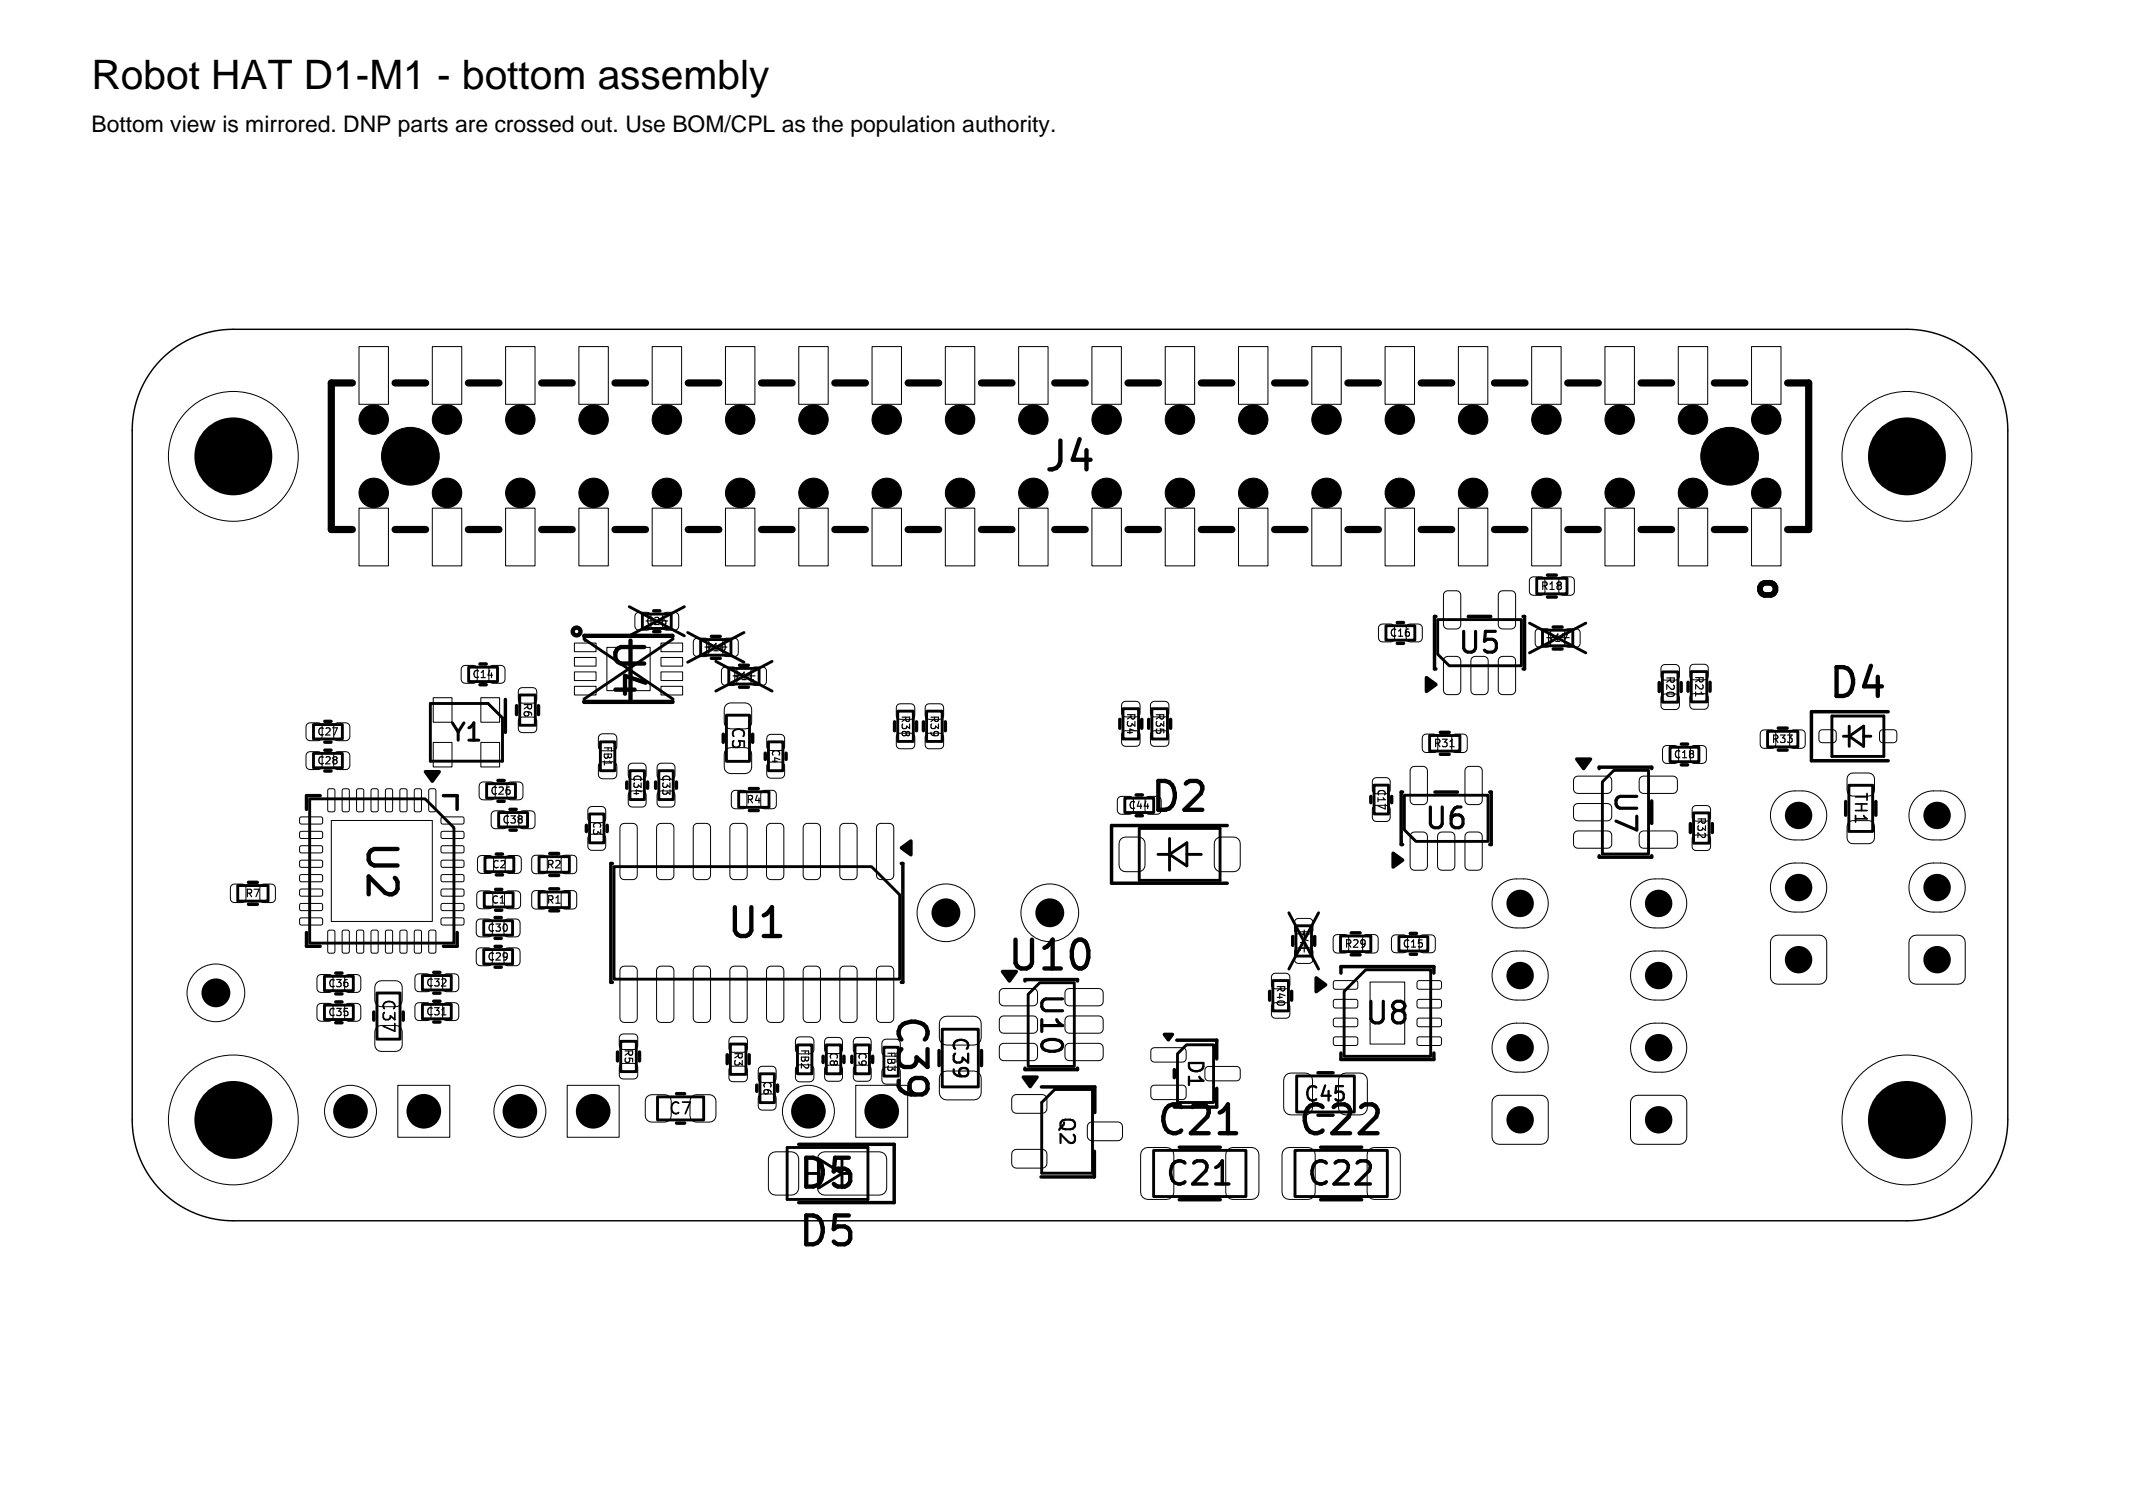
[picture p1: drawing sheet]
<svg xmlns="http://www.w3.org/2000/svg" width="297mm" height="210mm" viewBox="0 0 297 210" stroke-linecap="round" stroke-linejoin="round" font-family="sans-serif">
<defs><g id="words">
<text font-size="5.6" x="12.7" y="12.3">Robot HAT D1-M1 - bottom assembly</text>
<g font-size="5.3">
<text x="146.1" y="65.3">J4</text>
<text x="85.2" y="89.6" transform="rotate(90 85.2 89.6)">U4</text>
<text x="254.6" y="96.8">D4</text>
<text x="160.5" y="112.6">D2</text>
<text x="51" y="117.6" transform="rotate(90 51 117.6)">U2</text>
<text x="101.8" y="130.1">U1</text>
<text x="141.3" y="134.6">U10</text>
<text x="124.6" y="142.4" transform="rotate(90 124.6 142.4)">C39</text>
<text x="162.1" y="157.5">C21</text>
<text x="181.7" y="157.5">C22</text>
<text x="111.6" y="164.9">D5</text>
<text x="111.6" y="172.9">D5</text>
</g>
<g font-size="4.3">
<text x="243.9" y="79.8" transform="rotate(90 243.9 79.8)">o</text>
<text x="163" y="164.5">C21</text>
<text x="182.6" y="164.5">C22</text>
</g>
<text font-size="4" x="190.1" y="142.1">U8</text>
<g font-size="3.8">
<text x="203" y="90.7">U5</text>
<text x="224.2" y="110.4" transform="rotate(90 224.2 110.4)">U7</text>
<text x="198.4" y="115">U6</text>
<text x="144.5" y="138.9" transform="rotate(90 144.5 138.9)">U10</text>
</g>
<g font-size="3.2">
<text x="12.7" y="18.3">Bottom view is mirrored. DNP parts are crossed out. Use BOM/CPL as the population authority.</text>
<text x="62.8" y="102.9">Y1</text>
</g>
<g font-size="2.7">
<text x="132.3" y="144.7" transform="rotate(90 132.3 144.7)">C39</text>
<text x="164.9" y="147.4" transform="rotate(90 164.9 147.4)">D1</text>
<text x="147.1" y="155.4" transform="rotate(90 147.1 155.4)">Q2</text>
<text x="181.8" y="152.9">C45</text>
</g>
<g font-size="2.1">
<text x="101.6" y="101.2" transform="rotate(90 101.6 101.2)">C5</text>
<text x="257.5" y="110.3" transform="rotate(90 257.5 110.3)">TH1</text>
<text x="53.1" y="139.3" transform="rotate(90 53.1 139.3)">C37</text>
<text x="93.2" y="154.7">C7</text>
</g>
<g font-size="1.4">
<text x="214.2" y="81.9">R18</text>
<text x="215" y="89.1">R17</text>
<text x="98.2" y="90.4">R10</text>
<text x="102.1" y="94.4">R11</text>
<text x="231.3" y="94.2" transform="rotate(90 231.3 94.2)">R20</text>
<text x="235.3" y="94.2" transform="rotate(90 235.3 94.2)">R21</text>
<text x="72.7" y="97.8" transform="rotate(90 72.7 97.8)">R6</text>
<text x="125.2" y="99.7" transform="rotate(90 125.2 99.7)">R38</text>
<text x="129.2" y="99.7" transform="rotate(90 129.2 99.7)">R39</text>
<text x="156.4" y="99.3" transform="rotate(90 156.4 99.3)">R34</text>
<text x="160.4" y="99.3" transform="rotate(90 160.4 99.3)">R35</text>
<text x="199.4" y="103.7">R31</text>
<text x="246.3" y="103.1">R33</text>
<text x="103.8" y="111.5">R4</text>
<text x="235.6" y="113.8" transform="rotate(90 235.6 113.8)">R32</text>
<text x="34.3" y="124.5">R7</text>
<text x="76.1" y="120.5">R2</text>
<text x="76.1" y="125.4">R1</text>
<text x="180.4" y="129.5" transform="rotate(90 180.4 129.5)">R41</text>
<text x="187" y="131.5">R29</text>
<text x="177.2" y="137.1" transform="rotate(90 177.2 137.1)">R40</text>
<text x="86.7" y="145.9" transform="rotate(90 86.7 145.9)">R5</text>
<text x="101.9" y="146.2" transform="rotate(90 101.9 146.2)">R3</text>
</g>
<g font-size="1.3">
<text x="90.1" y="86.7">C25</text>
<text x="193.3" y="88.4">C16</text>
<text x="65.9" y="94.1">C14</text>
<text x="44.4" y="102.1">C27</text>
<text x="44.4" y="106.1">C28</text>
<text x="83.8" y="103.8" transform="rotate(90 83.8 103.8)">FB1</text>
<text x="87.9" y="107.9" transform="rotate(90 87.9 107.9)">C34</text>
<text x="91.9" y="107.9" transform="rotate(90 91.9 107.9)">C33</text>
<text x="107.2" y="104.2" transform="rotate(90 107.2 104.2)">C4</text>
<text x="232.7" y="105.2">C18</text>
<text x="68.4" y="110.3">C26</text>
<text x="157" y="112.3">C44</text>
<text x="191.2" y="109.9" transform="rotate(90 191.2 109.9)">C17</text>
<text x="70.1" y="114.3">C38</text>
<text x="82.3" y="114.2" transform="rotate(90 82.3 114.2)">C3</text>
<text x="68.4" y="125.4">C1</text>
<text x="68.5" y="120.5">C2</text>
<text x="68" y="129.3">C30</text>
<text x="195.1" y="131.5">C15</text>
<text x="45.9" y="137">C36</text>
<text x="59.5" y="136.9">C32</text>
<text x="68" y="133.3">C29</text>
<text x="45.9" y="141">C35</text>
<text x="59.5" y="140.9">C31</text>
<text x="111.2" y="145.9" transform="rotate(90 111.2 145.9)">FB2</text>
<text x="115.2" y="146.3" transform="rotate(90 115.2 146.3)">C8</text>
<text x="119.2" y="146.3" transform="rotate(90 119.2 146.3)">C9</text>
<text x="123.2" y="146.2" transform="rotate(90 123.2 146.2)">FB3</text>
<text x="106" y="150.3" transform="rotate(90 106 150.3)">C6</text>
</g>
</g></defs>
<path d="M89.7 86.2h3M97.9 89.8h3M101.8 93.8h3M214.7 88.5h3.1M181 129.1v3.1" fill="none" stroke="#000" stroke-width=".16"/>
<g fill="none" stroke="#000" stroke-width=".4">
<path d="M59.7 97.7h8l2 2v6h-10zM65.1 92.6h4v2h-4zM72.1 96.5h2.2v4.2h-2.2zM81.1 88.7l12.3 8.4M87.3 84.2l7.7 4.1M89.2 85.2h4v2h-4zM93.4 88.7l-12.3 8.4M95 84.2l-7.7 4.1M95.5 87.8l7.8 4.1M97.3 88.8h4.2v2.2h-4.2zM99.4 91.8l7.8 4.1M100.8 99.3h3.2v6.4h-3.2z"/>
<path d="M101.2 92.8h4.2v2.2h-4.2zM103.3 87.8l-7.8 4.1M107.2 91.8l-7.8 4.1M124.6 98.7h2.2v4.2h-2.2zM128.6 98.7h2.2v4.2h-2.2zM155.9 98.4h2.1v4.2h-2.1zM159.9 98.4h2.1v4.2h-2.1zM192.4 86.9h4v2h-4zM199.6 86h11.6v6.4h-10l-1.6-1.6zM212.3 86.5l7.8 4.1M213.3 80.3h4.2v2.1h-4.2zM214.1 87.5h4.2v2.2h-4.2z"/>
<path d="M220.1 86.5l-7.8 4.1M230.7 93.3h2.2v4.2h-2.2zM234.8 93.2h2.1v4.2h-2.1zM254.3 99.4h7.2v5.6h-7.2zM43 110.9h16l4 4v16h-20zM43.5 100.6h4v2h-4zM43.5 104.6h4v2h-4zM67.3 119h4v2h-4zM67.5 108.8h4v2h-4zM69.2 112.8h4v2h-4zM74.8 118.9h4.2v2.2h-4.2zM81.8 113h2v4h-2z"/>
<path d="M83.3 103h2v4h-2zM87.4 107h2v4h-2zM91.4 107h2v4h-2zM102.5 109.9h4.2v2.2h-4.2zM106.7 103h2v4h-2zM156.1 110.8h4v2h-4zM158.1 115h11.2v7.2h-11.2zM160.7 118.6h1.6M162.3 118.6l2.4-1.6v3.2zM162.3 116.4v4.4M164.7 118.6h2M190.7 109h2v4h-2z"/>
<path d="M194.9 110.4h11.6v6.4h-10l-1.6-1.6zM198.4 102.1h4.2v2.2h-4.2zM224 106.9h4.8v11.7h-6.4v-10.1zM231.8 103.7h4v2h-4zM235.1 112.9h2.1v4.2h-2.1zM245.3 101.5h4.2v2.2h-4.2zM255.9 102.2h.8M256.6 109h3.3v6.4h-3.3zM256.7 102.2l2-1.4v2.8zM256.7 100.8v2.8M258.7 102.2h1M33 122.9h4.2v2.2h-4.2z"/>
<path d="M45 135.5h4v2h-4zM45 139.5h4v2h-4zM52.3 137.9h3.2v6.4h-3.2zM58.6 139.4h4v2h-4zM58.6 135.4h4v2h-4zM67.1 131.8h4v2h-4zM67.1 127.8h4v2h-4zM67.2 123.9h4v2h-4zM74.8 123.8h4.2v2.2h-4.2zM85.2 120.3h35.8l3.9 3.9v11.7h-39.7zM142.7 138l1.6-1.6h4.8v11.6h-6.4zM176.7 136.1h2.1v4.2h-2.1z"/>
<path d="M178.9 126.7l4.1 7.8M179.9 128.5h2.1v4.2h-2.1zM183 126.7l-4.1 7.8M186.1 129.9h4.2v2.2h-4.2zM189.6 134.6h9v12h-12v-9zM194.2 130h4v2h-4zM86.2 144.6h2.1v4.2h-2.1zM91.3 152.3h6.4v3.2h-6.4zM101.4 144.9h2.1v4.2h-2.1zM105.5 149.1h2v4h-2zM109.3 159.3h11.2v7.2h-11.2zM110.7 145.1h2v4h-2z"/>
<path d="M114.7 145.1h2v4h-2zM118.7 145.1h2v4h-2zM130.8 142.9h5v8h-5zM146.4 151.3h5.2v11.6h-7v-9.8zM160.1 159.7h12.8v6.4h-12.8zM164.7 145h3.7v8.1h-5v-6.8zM179.7 159.7h12.9v6.4h-12.9zM180 149.4h8v5h-8z"/>
</g>
<circle cx="81.2" cy="88.9" r=".12" fill="none" stroke="#000" stroke-width=".24"/>
<g fill="none" stroke="#000" stroke-width=".14">
<path d="M49.8 48.1h4.1v8h-4.1zM60 48.1h4.1v8h-4.1zM70.2 48.1h4.1v8h-4.1zM80.4 48.1h4v8h-4zM90.5 48.1h4.1v8h-4.1zM100.7 48.1h4.1v8h-4.1zM110.9 48.1h4.1v8h-4.1zM121 48.1h4.1v8h-4.1zM131.2 48.1h4.1v8h-4.1zM141.4 48.1h4.1v8h-4.1zM151.6 48.1h4v8h-4zM161.7 48.1h4.1v8h-4.1z"/>
<path d="M171.9 48.1h4.1v8h-4.1zM182.1 48.1h4.1v8h-4.1zM192.3 48.1h4v8h-4zM202.4 48.1h4.1v8h-4.1zM212.6 48.1h4.1v8h-4.1zM222.8 48.1h4.1v8h-4.1zM232.9 48.1h4.1v8h-4.1zM243.1 48.1h4.1v8h-4.1zM49.8 70.5h4.1v8.1h-4.1zM60 70.5h4.1v8.1h-4.1zM70.2 70.5h4.1v8.1h-4.1zM80.4 70.5h4v8.1h-4z"/>
<path d="M90.5 70.5h4.1v8.1h-4.1zM100.7 70.5h4.1v8.1h-4.1zM110.9 70.5h4.1v8.1h-4.1zM121 70.5h4.1v8.1h-4.1zM131.2 70.5h4.1v8.1h-4.1zM141.4 70.5h4.1v8.1h-4.1zM151.6 70.5h4v8.1h-4zM161.7 70.5h4.1v8.1h-4.1zM171.9 70.5h4.1v8.1h-4.1zM182.1 70.5h4.1v8.1h-4.1zM192.3 70.5h4v8.1h-4zM202.4 70.5h4.1v8.1h-4.1z"/>
<path d="M212.6 70.5h4.1v8.1h-4.1zM222.8 70.5h4.1v8.1h-4.1zM232.9 70.5h4.1v8.1h-4.1zM243.1 70.5h4.1v8.1h-4.1zM60.1 96.9h2.6v3.4h-2.6zM64.2 92.5l.4-.1h1.1a.56 .56 0 0 1 .6 .5v1.4a.56 .56 0 0 1-.6 .6h-1.1a.56 .56 0 0 1-.6-.6v-1.4zM66.7 96.9h2.6v3.4h-2.6zM68 92.5l.4-.1h1.1a.56 .56 0 0 1 .6 .5v1.4a.56 .56 0 0 1-.6 .6h-1.1a.56 .56 0 0 1-.5-.6v-1.4zM72.1 95.6l.4-.1h1.5a.54 .54 0 0 1 .5 .5v1.1a.54 .54 0 0 1-.5 .5h-1.5a.54 .54 0 0 1-.6-.5v-1.1zM72.1 99.7l.4-.2h1.5a.54 .54 0 0 1 .5 .6v1.1a.54 .54 0 0 1-.5 .5h-1.5a.54 .54 0 0 1-.6-.5v-1.1zM79.7 89.3h3v1.2h-3zM79.7 91.3h3v1.2h-3z"/>
<path d="M79.7 93.3h3v1.2h-3zM79.7 95.3h3v1.2h-3zM88.3 85.2l.4-.2h1.1a.56 .56 0 0 1 .6 .6v1.3a.56 .56 0 0 1-.6 .6h-1.1a.56 .56 0 0 1-.6-.6v-1.3zM91.7 95.3h3.1v1.2h-3.1zM91.7 93.3h3.1v1.2h-3.1zM91.7 91.3h3.1v1.2h-3.1zM91.7 89.3h3.1v1.2h-3.1zM92.1 85.2l.4-.2h1.1a.56 .56 0 0 1 .6 .6v1.3a.56 .56 0 0 1-.6 .6h-1.1a.56 .56 0 0 1-.5-.6v-1.3zM96.4 88.7l.4-.1h1.1a.54 .54 0 0 1 .5 .5v1.5a.54 .54 0 0 1-.5 .6h-1.1a.54 .54 0 0 1-.6-.6v-1.5zM100.3 92.8l.4-.2h1.1a.54 .54 0 0 1 .5 .5v1.5a.54 .54 0 0 1-.5 .6h-1.1a.54 .54 0 0 1-.6-.6v-1.5zM100.5 88.7l.4-.1h1a.54 .54 0 0 1 .6 .5v1.5a.54 .54 0 0 1-.6 .6h-1a.54 .54 0 0 1-.6-.6v-1.5zM100.8 97.8l.6-.2h2a.9 .9 0 0 1 .9 .9v1.8a.9 .9 0 0 1-.9 .9h-2a.9 .9 0 0 1-.9-.9v-1.8z"/>
<path d="M104.4 92.8l.4-.2h1a.54 .54 0 0 1 .6 .5v1.5a.54 .54 0 0 1-.6 .6h-1a.54 .54 0 0 1-.6-.6v-1.5zM124.6 97.9l.3-.2h1.5a.54 .54 0 0 1 .6 .5v1.1a.54 .54 0 0 1-.6 .6h-1.5a.54 .54 0 0 1-.5-.6v-1.1zM128.6 97.9l.4-.2h1.4a.54 .54 0 0 1 .6 .5v1.1a.54 .54 0 0 1-.6 .6h-1.4a.54 .54 0 0 1-.6-.6v-1.1zM155.8 97.5l.4-.1h1.5a.54 .54 0 0 1 .5 .5v1.1a.54 .54 0 0 1-.5 .5h-1.5a.54 .54 0 0 1-.5-.5v-1.1zM159.8 97.5l.4-.1h1.5a.54 .54 0 0 1 .5 .5v1.1a.54 .54 0 0 1-.5 .5h-1.5a.54 .54 0 0 1-.5-.5v-1.1zM191.5 86.8l.4-.2h1.1a.56 .56 0 0 1 .6 .6v1.3a.56 .56 0 0 1-.6 .6h-1.1a.56 .56 0 0 1-.6-.6v-1.3zM195.3 86.8l.4-.2h1.2a.56 .56 0 0 1 .5 .6v1.3a.56 .56 0 0 1-.5 .6h-1.2a.56 .56 0 0 1-.5-.6v-1.3zM200.5 91.3l.5-.2h1.2a.6 .6 0 0 1 .6 .6v4.1a.6 .6 0 0 1-.6 .6h-1.2a.6 .6 0 0 1-.6-.6v-4.1zM200.5 82.2l.5-.2h1.2a.6 .6 0 0 1 .6 .6v4.1a.6 .6 0 0 1-.6 .6h-1.2a.6 .6 0 0 1-.6-.6v-4.1zM204.3 91.3l.5-.2h1.2a.6 .6 0 0 1 .6 .6v4.1a.6 .6 0 0 1-.6 .6h-1.2a.6 .6 0 0 1-.6-.6v-4.1zM208.1 91.3l.5-.2h1.2a.6 .6 0 0 1 .6 .6v4.1a.6 .6 0 0 1-.6 .6h-1.2a.6 .6 0 0 1-.6-.6v-4.1zM208.1 82.2l.5-.2h1.2a.6 .6 0 0 1 .6 .6v4.1a.6 .6 0 0 1-.6 .6h-1.2a.6 .6 0 0 1-.6-.6v-4.1z"/>
<path d="M212.4 80.2l.4-.1h1.1a.54 .54 0 0 1 .5 .5v1.5a.54 .54 0 0 1-.5 .5h-1.1a.54 .54 0 0 1-.5-.5v-1.5zM213.2 87.4l.4-.1h1.1a.54 .54 0 0 1 .5 .5v1.5a.54 .54 0 0 1-.5 .6h-1.1a.54 .54 0 0 1-.5-.6v-1.5zM216.5 80.2l.4-.1h1.1a.54 .54 0 0 1 .5 .5v1.5a.54 .54 0 0 1-.5 .5h-1.1a.54 .54 0 0 1-.5-.5v-1.5zM217.3 87.4l.4-.1h1.1a.54 .54 0 0 1 .5 .5v1.5a.54 .54 0 0 1-.5 .6h-1.1a.54 .54 0 0 1-.5-.6v-1.5zM230.7 96.5l.4-.2h1.5a.54 .54 0 0 1 .5 .6v1.1a.54 .54 0 0 1-.5 .5h-1.5a.54 .54 0 0 1-.6-.5v-1.1zM230.7 92.4l.4-.1h1.5a.54 .54 0 0 1 .5 .5v1.1a.54 .54 0 0 1-.5 .5h-1.5a.54 .54 0 0 1-.6-.5v-1.1zM234.7 96.5l.4-.2h1.5a.54 .54 0 0 1 .5 .5v1.1a.54 .54 0 0 1-.5 .6h-1.5a.54 .54 0 0 1-.5-.6v-1.1zM234.7 92.4l.4-.2h1.5a.54 .54 0 0 1 .5 .6v1a.54 .54 0 0 1-.5 .6h-1.5a.54 .54 0 0 1-.5-.6v-1zM41.7 113.5l.1-.1h2.8l.2 .3v.5l-.3 .2h-2.8l-.1-.2zM41.7 115.5l.1-.1h2.8l.2 .3v.6l-.3 .1h-2.8l-.1-.2zM41.7 117.5l.1-.1h2.8l.2 .3v.6l-.3 .1h-2.8l-.1-.2zM41.7 119.5l.1-.1h2.8l.2 .3v.6l-.3 .1h-2.8l-.1-.2z"/>
<path d="M42.6 100.5l.4-.2h1.2a.56 .56 0 0 1 .5 .6v1.4a.56 .56 0 0 1-.5 .5h-1.2a.56 .56 0 0 1-.5-.5v-1.4zM42.6 104.5l.4-.1h1.2a.56 .56 0 0 1 .5 .5v1.4a.56 .56 0 0 1-.5 .5h-1.2a.56 .56 0 0 1-.5-.5v-1.4zM45.6 109.6l.6-.1 .3 .2v2.8l-.2 .2h-.6l-.2-.2v-2.8zM46 113.9h14v14h-14zM46.5 100.5l.4-.2h1.1a.56 .56 0 0 1 .6 .6v1.4a.56 .56 0 0 1-.6 .5h-1.1a.56 .56 0 0 1-.6-.5v-1.4zM46.5 104.5l.4-.1h1.1a.56 .56 0 0 1 .6 .5v1.4a.56 .56 0 0 1-.6 .5h-1.1a.56 .56 0 0 1-.6-.5v-1.4zM47.6 109.6l.6-.1 .3 .2v2.8l-.2 .2h-.6l-.2-.2v-2.8zM49.6 109.6l.6-.1 .3 .2v2.8l-.2 .2h-.6l-.2-.2v-2.8zM51.6 109.6l.6-.1 .3 .2v2.8l-.2 .2h-.6l-.2-.2v-2.8zM53.6 109.6l.6-.1 .3 .2v2.8l-.2 .2h-.6l-.2-.2v-2.8zM55.6 109.6l.7-.1 .2 .2v2.8l-.2 .2h-.6l-.2-.2v-2.8zM57.6 109.6l.7-.1 .2 .2v2.8l-.2 .2h-.5l-.3-.2v-2.8z"/>
<path d="M59.6 109.6l.7-.1 .2 .2v2.8l-.1 .2h-.6l-.3-.2v-2.8zM60.1 103.1h2.6v3.4h-2.6zM61.3 119.5l.2-.1h2.8l.1 .3v.6l-.2 .1h-2.8l-.2-.2zM61.3 117.5l.2-.1h2.8l.1 .3v.6l-.2 .1h-2.8l-.2-.2zM61.3 115.5l.2-.1h2.8l.1 .3v.6l-.2 .1h-2.8l-.2-.2zM61.3 113.5l.2-.1h2.8l.1 .3v.5l-.2 .2h-2.8l-.2-.2zM66.4 118.9l.4-.1h1.2a.56 .56 0 0 1 .5 .5v1.4a.56 .56 0 0 1-.5 .6h-1.2a.56 .56 0 0 1-.5-.6v-1.4zM66.7 108.7l.4-.1h1.1a.56 .56 0 0 1 .5 .5v1.4a.56 .56 0 0 1-.5 .5h-1.1a.56 .56 0 0 1-.6-.5v-1.4zM66.7 103.1h2.6v3.4h-2.6zM68.3 112.7l.4-.1h1.2a.56 .56 0 0 1 .5 .5v1.4a.56 .56 0 0 1-.5 .5h-1.2a.56 .56 0 0 1-.5-.5v-1.4zM70.3 118.9l.4-.1h1.1a.56 .56 0 0 1 .6 .5v1.4a.56 .56 0 0 1-.6 .6h-1.1a.56 .56 0 0 1-.6-.6v-1.4zM70.5 108.7l.4-.1h1.1a.56 .56 0 0 1 .6 .5v1.4a.56 .56 0 0 1-.6 .5h-1.1a.56 .56 0 0 1-.6-.5v-1.4z"/>
<path d="M72.2 112.7l.4-.1h1.1a.56 .56 0 0 1 .6 .5v1.4a.56 .56 0 0 1-.6 .5h-1.1a.56 .56 0 0 1-.6-.5v-1.4zM74 118.9l.3-.2h1.1a.54 .54 0 0 1 .6 .6v1.5a.54 .54 0 0 1-.6 .5h-1.1a.54 .54 0 0 1-.5-.5v-1.5zM78 118.9l.4-.2h1.1a.54 .54 0 0 1 .6 .6v1.5a.54 .54 0 0 1-.6 .5h-1.1a.54 .54 0 0 1-.5-.5v-1.5zM81.8 112.1l.4-.1h1.3a.56 .56 0 0 1 .6 .5v1.1a.56 .56 0 0 1-.6 .6h-1.3a.56 .56 0 0 1-.6-.6v-1.1zM81.8 116l.4-.2h1.3a.56 .56 0 0 1 .6 .6v1.1a.56 .56 0 0 1-.6 .5h-1.3a.56 .56 0 0 1-.6-.5v-1.1zM83.2 105.9l.4-.1h1.4a.59 .59 0 0 1 .6 .5v1.2a.59 .59 0 0 1-.6 .6h-1.4a.59 .59 0 0 1-.5-.6v-1.2zM83.2 102l.4-.1h1.4a.59 .59 0 0 1 .6 .6v1.1a.59 .59 0 0 1-.6 .6h-1.4a.59 .59 0 0 1-.5-.6v-1.1zM86.2 114.5l.5-.2h1.2a.6 .6 0 0 1 .6 .6v6.6a.6 .6 0 0 1-.6 .6h-1.2a.6 .6 0 0 1-.7-.6v-6.6zM87.4 110l.4-.2h1.3a.56 .56 0 0 1 .6 .6v1.1a.56 .56 0 0 1-.6 .5h-1.3a.56 .56 0 0 1-.6-.5v-1.1zM87.4 106.1l.4-.1h1.3a.56 .56 0 0 1 .6 .5v1.1a.56 .56 0 0 1-.6 .6h-1.3a.56 .56 0 0 1-.6-.6v-1.1zM91.3 114.5l.4-.2h1.2a.6 .6 0 0 1 .6 .6v6.6a.6 .6 0 0 1-.6 .6h-1.2a.6 .6 0 0 1-.6-.6v-6.6zM91.4 110l.4-.2h1.3a.56 .56 0 0 1 .6 .6v1.1a.56 .56 0 0 1-.6 .5h-1.3a.56 .56 0 0 1-.6-.5v-1.1z"/>
<path d="M91.4 106.1l.4-.1h1.3a.56 .56 0 0 1 .6 .5v1.1a.56 .56 0 0 1-.6 .6h-1.3a.56 .56 0 0 1-.6-.6v-1.1zM96.4 114.5l.4-.2h1.2a.6 .6 0 0 1 .6 .6v6.6a.6 .6 0 0 1-.6 .6h-1.2a.6 .6 0 0 1-.6-.6v-6.6zM100.8 104.1l.6-.3h2a.9 .9 0 0 1 .9 .9v1.8a.9 .9 0 0 1-.9 .9h-2a.9 .9 0 0 1-.9-.9v-1.8zM101.5 114.5l.4-.2h1.2a.6 .6 0 0 1 .6 .6v6.6a.6 .6 0 0 1-.6 .6h-1.2a.6 .6 0 0 1-.6-.6v-6.6zM101.7 109.9l.3-.2h1.1a.54 .54 0 0 1 .6 .6v1.4a.54 .54 0 0 1-.6 .6h-1.1a.54 .54 0 0 1-.5-.6v-1.4zM105.8 109.9l.3-.2h1.1a.54 .54 0 0 1 .6 .6v1.4a.54 .54 0 0 1-.6 .6h-1.1a.54 .54 0 0 1-.5-.6v-1.4zM106.6 114.5l.4-.2h1.2a.6 .6 0 0 1 .6 .6v6.6a.6 .6 0 0 1-.6 .6h-1.2a.6 .6 0 0 1-.6-.6v-6.6zM106.6 106l.4-.2h1.3a.56 .56 0 0 1 .6 .6v1.1a.56 .56 0 0 1-.6 .5h-1.3a.56 .56 0 0 1-.6-.5v-1.1zM106.6 102.1l.4-.2h1.3a.56 .56 0 0 1 .6 .6v1.1a.56 .56 0 0 1-.6 .6h-1.3a.56 .56 0 0 1-.6-.6v-1.1zM111.7 114.5l.4-.2h1.2a.6 .6 0 0 1 .6 .6v6.6a.6 .6 0 0 1-.6 .6h-1.2a.6 .6 0 0 1-.6-.6v-6.6zM116.7 114.5l.5-.2h1.2a.6 .6 0 0 1 .6 .6v6.6a.6 .6 0 0 1-.6 .6h-1.2a.6 .6 0 0 1-.6-.6v-6.6zM121.8 114.5l.5-.2h1.2a.6 .6 0 0 1 .6 .6v6.6a.6 .6 0 0 1-.6 .6h-1.2a.6 .6 0 0 1-.6-.6v-6.6z"/>
<path d="M124.6 101.9l.3-.1h1.5a.54 .54 0 0 1 .6 .5v1.1a.54 .54 0 0 1-.6 .5h-1.5a.54 .54 0 0 1-.5-.5v-1.1zM128.6 101.9l.4-.1h1.4a.54 .54 0 0 1 .6 .5v1.1a.54 .54 0 0 1-.6 .5h-1.4a.54 .54 0 0 1-.6-.5v-1.1zM155.3 110.7l.3-.1h1.2a.56 .56 0 0 1 .5 .5v1.4a.56 .56 0 0 1-.5 .5h-1.2a.56 .56 0 0 1-.5-.5v-1.4zM155.6 116.5l.6-.3h1.8a.9 .9 0 0 1 .9 .9v3a.9 .9 0 0 1-.9 .9h-1.8a.9 .9 0 0 1-.9-.9v-3zM155.8 101.6l.4-.2h1.5a.54 .54 0 0 1 .5 .6v1.1a.54 .54 0 0 1-.5 .5h-1.5a.54 .54 0 0 1-.5-.5v-1.1zM159.8 101.6l.4-.2h1.5a.54 .54 0 0 1 .5 .6v1.1a.54 .54 0 0 1-.5 .5h-1.5a.54 .54 0 0 1-.5-.5v-1.1zM168.8 116.5l.6-.3h1.8a.9 .9 0 0 1 .9 .9v3a.9 .9 0 0 1-.9 .9h-1.8a.9 .9 0 0 1-.9-.9v-3zM190.6 112l.4-.2h1.4a.56 .56 0 0 1 .6 .6v1.1a.56 .56 0 0 1-.6 .5h-1.4a.56 .56 0 0 1-.5-.5v-1.1zM190.6 108.1l.4-.1h1.4a.56 .56 0 0 1 .6 .5v1.1a.56 .56 0 0 1-.6 .6h-1.4a.56 .56 0 0 1-.5-.6v-1.1zM195.9 115.7l.4-.2h1.2a.6 .6 0 0 1 .6 .6v4.1a.6 .6 0 0 1-.6 .6h-1.2a.6 .6 0 0 1-.6-.6v-4.1zM195.9 106.6l.4-.2h1.2a.6 .6 0 0 1 .6 .6v4.1a.6 .6 0 0 1-.6 .6h-1.2a.6 .6 0 0 1-.6-.6v-4.1zM197.6 102.1l.4-.2h1a.54 .54 0 0 1 .6 .5v1.5a.54 .54 0 0 1-.6 .6h-1a.54 .54 0 0 1-.6-.6v-1.5z"/>
<path d="M199.7 115.7l.4-.2h1.2a.6 .6 0 0 1 .6 .6v4.1a.6 .6 0 0 1-.6 .6h-1.2a.6 .6 0 0 1-.6-.6v-4.1zM201.7 102.1l.3-.2h1.1a.54 .54 0 0 1 .6 .5v1.5a.54 .54 0 0 1-.6 .6h-1.1a.54 .54 0 0 1-.5-.6v-1.5zM203.5 115.7l.4-.2h1.2a.6 .6 0 0 1 .6 .6v4.1a.6 .6 0 0 1-.6 .6h-1.2a.6 .6 0 0 1-.6-.6v-4.1zM203.5 106.6l.4-.2h1.2a.6 .6 0 0 1 .6 .6v4.1a.6 .6 0 0 1-.6 .6h-1.2a.6 .6 0 0 1-.6-.6v-4.1zM218.6 107.9l.4-.2h4.1a.6 .6 0 0 1 .6 .6v1.2a.6 .6 0 0 1-.6 .6h-4.1a.6 .6 0 0 1-.6-.6v-1.2zM218.6 111.7l.4-.2h4.1a.6 .6 0 0 1 .6 .7v1.2a.6 .6 0 0 1-.6 .6h-4.1a.6 .6 0 0 1-.6-.6v-1.2zM218.6 115.5l.4-.1h4.1a.6 .6 0 0 1 .6 .6v1.2a.6 .6 0 0 1-.6 .6h-4.1a.6 .6 0 0 1-.6-.6v-1.2zM227.7 115.5l.4-.1h4.1a.6 .6 0 0 1 .6 .6v1.2a.6 .6 0 0 1-.6 .6h-4.1a.6 .6 0 0 1-.6-.6v-1.2zM227.7 107.9l.4-.2h4.1a.6 .6 0 0 1 .6 .6v1.2a.6 .6 0 0 1-.6 .6h-4.1a.6 .6 0 0 1-.6-.6v-1.2zM230.9 103.7l.4-.2h1.1a.56 .56 0 0 1 .6 .6v1.3a.56 .56 0 0 1-.6 .6h-1.1a.56 .56 0 0 1-.5-.6v-1.3zM234.8 103.7l.4-.2h1.1a.56 .56 0 0 1 .6 .6v1.3a.56 .56 0 0 1-.6 .6h-1.1a.56 .56 0 0 1-.6-.6v-1.3zM235 112l.4-.2h1.5a.54 .54 0 0 1 .5 .6v1.1a.54 .54 0 0 1-.5 .5h-1.5a.54 .54 0 0 1-.5-.5v-1.1z"/>
<path d="M235 116.1l.4-.2h1.5a.54 .54 0 0 1 .5 .6v1a.54 .54 0 0 1-.5 .6h-1.5a.54 .54 0 0 1-.5-.6v-1zM244.5 101.5l.4-.2h1a.54 .54 0 0 1 .6 .6v1.4a.54 .54 0 0 1-.6 .6h-1a.54 .54 0 0 1-.6-.6v-1.4zM246.7 110.8l1.1-.7 1.1-.3 1.9 .1 .7 .2 .6 .3 .9 1 .5 1.2v1.3l-.6 1.3-.9 .9-.7 .3-.7 .2h-2l-.8-.3-.6-.3-.6-.5-.4-.6-.3-.7-.1-.7v-.7l.1-.8 .4-.6zM248.6 101.5l.3-.2h1.1a.54 .54 0 0 1 .6 .6v1.4a.54 .54 0 0 1-.6 .6h-1.1a.54 .54 0 0 1-.5-.6v-1.4zM252.6 101.4l.3-.1h1.5a.45 .45 0 0 1 .5 .5v.9a.45 .45 0 0 1-.5 .4h-1.5a.45 .45 0 0 1-.4-.4v-.9zM256.6 107.5l.6-.2h2.2a.8 .8 0 0 1 .8 .8v1.6a.8 .8 0 0 1-.8 .8h-2.2a.8 .8 0 0 1-.8-.8v-1.6zM256.6 114.2l.6-.3h2.2a.8 .8 0 0 1 .8 .8v1.6a.8 .8 0 0 1-.8 .8h-2.2a.8 .8 0 0 1-.8-.8v-1.6zM261 101.4l.3-.1h1.5a.45 .45 0 0 1 .5 .5v.9a.45 .45 0 0 1-.5 .4h-1.5a.45 .45 0 0 1-.4-.4v-.9zM266 110.8l1-.7 1.1-.3 1.9 .1 .7 .2 .6 .3 1 1 .4 1.2v1.3l-.5 1.3-1 .9-.7 .3-.7 .2h-2l-.8-.3-.6-.3-.6-.5-.4-.6-.3-.7-.1-.7v-.7l.2-.8 .3-.6zM32.1 122.9l.4-.2h1.1a.54 .54 0 0 1 .5 .6v1.5a.54 .54 0 0 1-.5 .5h-1.1a.54 .54 0 0 1-.5-.5v-1.5zM36.2 122.9l.4-.2h1.1a.54 .54 0 0 1 .5 .6v1.5a.54 .54 0 0 1-.5 .5h-1.1a.54 .54 0 0 1-.5-.5v-1.5zM41.7 121.5l.1-.1h2.8l.2 .3v.6l-.3 .1h-2.8l-.1-.2z"/>
<path d="M41.7 123.5l.1-.1h2.8l.2 .3v.6l-.3 .1h-2.8l-.1-.2zM41.7 125.5l.1-.1h2.8l.2 .3v.6l-.3 .1h-2.8l-.1-.2zM41.7 127.5l.1-.1h2.8l.2 .3v.6l-.3 .1h-2.8l-.1-.2zM44.2 135.5l.4-.2h1.1a.56 .56 0 0 1 .5 .6v1.3a.56 .56 0 0 1-.5 .6h-1.1a.56 .56 0 0 1-.6-.6v-1.3zM44.2 139.5l.4-.2h1.1a.56 .56 0 0 1 .5 .6v1.3a.56 .56 0 0 1-.5 .6h-1.1a.56 .56 0 0 1-.6-.6v-1.3zM45.6 129.2l.6-.1 .3 .2v2.8l-.2 .2h-.6l-.2-.1v-2.8zM47.6 129.2l.6-.1 .3 .2v2.8l-.2 .2h-.6l-.2-.1v-2.8zM48 135.5l.4-.2h1.1a.56 .56 0 0 1 .6 .6v1.3a.56 .56 0 0 1-.6 .6h-1.1a.56 .56 0 0 1-.6-.6v-1.3zM48 139.5l.4-.2h1.1a.56 .56 0 0 1 .6 .6v1.3a.56 .56 0 0 1-.6 .6h-1.1a.56 .56 0 0 1-.6-.6v-1.3zM49.6 129.2l.6-.1 .3 .2v2.8l-.2 .2h-.6l-.2-.1v-2.8zM51.6 129.2l.6-.1 .3 .2v2.8l-.2 .2h-.6l-.2-.1v-2.8zM52.3 136.4l.6-.2h2a.9 .9 0 0 1 .9 .9v1.8a.9 .9 0 0 1-.9 .9h-2a.9 .9 0 0 1-.9-.9v-1.8z"/>
<path d="M53.6 129.2l.6-.1 .3 .2v2.8l-.2 .2h-.6l-.2-.1v-2.8zM55.6 129.2l.7-.1 .2 .2v2.8l-.2 .2h-.6l-.2-.1v-2.8zM57.6 129.2l.7-.1 .2 .2v2.8l-.2 .2h-.5l-.3-.1v-2.8zM57.8 139.4l.4-.2h1.1a.56 .56 0 0 1 .5 .6v1.3a.56 .56 0 0 1-.5 .6h-1.1a.56 .56 0 0 1-.6-.6v-1.3zM57.8 135.4l.4-.2h1.1a.56 .56 0 0 1 .5 .6v1.3a.56 .56 0 0 1-.5 .6h-1.1a.56 .56 0 0 1-.6-.6v-1.3zM59.6 129.2l.7-.1 .2 .2v2.8l-.1 .2h-.6l-.3-.1v-2.8zM61.3 127.5l.2-.1h2.8l.1 .3v.6l-.2 .1h-2.8l-.2-.2zM61.3 125.5l.2-.1h2.8l.1 .3v.6l-.2 .1h-2.8l-.2-.2zM61.3 123.5l.2-.1h2.8l.1 .3v.6l-.2 .1h-2.8l-.2-.2zM61.3 121.5l.2-.1h2.8l.1 .3v.6l-.2 .1h-2.8l-.2-.2zM61.6 139.4l.4-.2h1.1a.56 .56 0 0 1 .6 .6v1.3a.56 .56 0 0 1-.6 .6h-1.1a.56 .56 0 0 1-.6-.6v-1.3zM61.6 135.4l.4-.2h1.1a.56 .56 0 0 1 .6 .6v1.3a.56 .56 0 0 1-.6 .6h-1.1a.56 .56 0 0 1-.6-.6v-1.3z"/>
<path d="M66.3 131.7l.4-.1h1.1a.56 .56 0 0 1 .5 .5v1.4a.56 .56 0 0 1-.5 .6h-1.1a.56 .56 0 0 1-.6-.6v-1.4zM66.3 127.7l.4-.1h1.1a.56 .56 0 0 1 .5 .5v1.4a.56 .56 0 0 1-.5 .6h-1.1a.56 .56 0 0 1-.6-.6v-1.4zM66.3 123.8l.4-.1h1.2a.56 .56 0 0 1 .5 .5v1.4a.56 .56 0 0 1-.5 .6h-1.2a.56 .56 0 0 1-.5-.6v-1.4zM70.1 131.7l.4-.1h1.1a.56 .56 0 0 1 .6 .5v1.4a.56 .56 0 0 1-.6 .6h-1.1a.56 .56 0 0 1-.6-.6v-1.4zM70.1 127.7l.4-.1h1.1a.56 .56 0 0 1 .6 .5v1.4a.56 .56 0 0 1-.6 .6h-1.1a.56 .56 0 0 1-.6-.6v-1.4zM70.2 123.8l.4-.1h1.1a.56 .56 0 0 1 .6 .5v1.4a.56 .56 0 0 1-.6 .6h-1.1a.56 .56 0 0 1-.6-.6v-1.4zM74 123.8l.3-.2h1.1a.54 .54 0 0 1 .6 .6v1.5a.54 .54 0 0 1-.6 .5h-1.1a.54 .54 0 0 1-.5-.5v-1.5zM78 123.8l.4-.2h1.1a.54 .54 0 0 1 .6 .6v1.5a.54 .54 0 0 1-.6 .5h-1.1a.54 .54 0 0 1-.5-.5v-1.5zM86.2 134.3l.5-.2h1.2a.6 .6 0 0 1 .6 .6v6.6a.6 .6 0 0 1-.6 .6h-1.2a.6 .6 0 0 1-.7-.6v-6.6zM91.3 134.3l.4-.2h1.2a.6 .6 0 0 1 .6 .6v6.6a.6 .6 0 0 1-.6 .6h-1.2a.6 .6 0 0 1-.6-.6v-6.6zM96.4 134.3l.4-.2h1.2a.6 .6 0 0 1 .6 .6v6.6a.6 .6 0 0 1-.6 .6h-1.2a.6 .6 0 0 1-.6-.6v-6.6zM101.5 134.3l.4-.2h1.2a.6 .6 0 0 1 .6 .6v6.6a.6 .6 0 0 1-.6 .6h-1.2a.6 .6 0 0 1-.6-.6v-6.6z"/>
<path d="M106.6 134.3l.4-.2h1.2a.6 .6 0 0 1 .6 .6v6.6a.6 .6 0 0 1-.6 .6h-1.2a.6 .6 0 0 1-.6-.6v-6.6zM111.7 134.3l.4-.2h1.2a.6 .6 0 0 1 .6 .6v6.6a.6 .6 0 0 1-.6 .6h-1.2a.6 .6 0 0 1-.6-.6v-6.6zM116.7 134.3l.5-.2h1.2a.6 .6 0 0 1 .6 .6v6.6a.6 .6 0 0 1-.6 .6h-1.2a.6 .6 0 0 1-.6-.6v-6.6zM121.8 134.3l.5-.2h1.2a.6 .6 0 0 1 .6 .6v6.6a.6 .6 0 0 1-.6 .6h-1.2a.6 .6 0 0 1-.6-.6v-6.6zM138.9 137.4l.4-.2h4.1a.6 .6 0 0 1 .6 .6v1.2a.6 .6 0 0 1-.6 .6h-4.1a.6 .6 0 0 1-.6-.6v-1.2zM148 137.4l.4-.2h4.1a.6 .6 0 0 1 .6 .6v1.2a.6 .6 0 0 1-.6 .6h-4.1a.6 .6 0 0 1-.6-.6v-1.2zM176.6 139.4l.4-.2h1.5a.54 .54 0 0 1 .5 .5v1.1a.54 .54 0 0 1-.5 .6h-1.5a.54 .54 0 0 1-.5-.6v-1.1zM176.6 135.3l.4-.2h1.5a.54 .54 0 0 1 .5 .6v1a.54 .54 0 0 1-.5 .6h-1.5a.54 .54 0 0 1-.5-.6v-1zM179.8 127.7l.4-.2h1.5a.54 .54 0 0 1 .5 .5v1.1a.54 .54 0 0 1-.5 .6h-1.5a.54 .54 0 0 1-.5-.6v-1.1zM179.8 131.7l.4-.1h1.5a.54 .54 0 0 1 .5 .5v1.1a.54 .54 0 0 1-.5 .5h-1.5a.54 .54 0 0 1-.5-.5v-1.1zM185.2 136.2l.2-.1 2.9 .1 .2 .2-.1 .7-.2 .2h-2.9l-.2-.3zM185.2 138.8l.2-.1 2.9 .1 .2 .2-.1 .8-.2 .1h-2.9l-.2-.3z"/>
<path d="M185.2 129.9l.4-.2h1.1a.54 .54 0 0 1 .5 .6v1.5a.54 .54 0 0 1-.5 .5h-1.1a.54 .54 0 0 1-.6-.5v-1.5zM189.3 129.9l.4-.2h1.1a.54 .54 0 0 1 .5 .6v1.5a.54 .54 0 0 1-.5 .5h-1.1a.54 .54 0 0 1-.6-.5v-1.5zM190.2 136.3h4.8v8.6h-4.8zM193.3 129.9l.4-.1h1.1a.56 .56 0 0 1 .6 .5v1.4a.56 .56 0 0 1-.6 .6h-1.1a.56 .56 0 0 1-.6-.6v-1.4zM196.8 138.8l.2-.1 2.9 .1 .2 .2v.8l-.3 .1h-2.9l-.2-.3zM196.8 136.2l.2-.1 2.9 .1 .2 .2v.7l-.3 .2h-2.9l-.2-.3zM197.1 129.9l.4-.1h1.2a.56 .56 0 0 1 .5 .5v1.4a.56 .56 0 0 1-.5 .6h-1.2a.56 .56 0 0 1-.5-.6v-1.4zM208.1 133l1-.7 1.2-.3 1.8 .1 .7 .2 .6 .3 1 1 .4 1.2v1.4l-.5 1.2-1 .9-.6 .3-.7 .2h-2.1l-.7-.2-.6-.4-.6-.4-.4-.7-.3-.6-.2-.8v-.7l.2-.7 .3-.7zM208.1 123l1-.7 1.2-.3 1.8 .1 .7 .2 .6 .3 1 1 .4 1.2v1.4l-.5 1.2-1 .9-.6 .3-.7 .2h-2.1l-.7-.2-.6-.4-.6-.5-.4-.6-.3-.6-.2-.8v-.8l.2-.6 .3-.7zM227.3 133l1-.7 1.2-.3 1.9 .1 .6 .2 .7 .3 .9 1 .5 1.2-.1 1.4-.5 1.2-1 .9-.6 .3-.7 .2h-2.1l-.7-.2-.6-.4-.6-.4-.4-.7-.3-.6-.2-.8 .1-.7 .1-.7 .3-.7zM227.3 123l1-.7 1.2-.3 1.9 .1 .6 .2 .7 .3 .9 1 .5 1.2-.1 1.4-.5 1.2-1 .9-.6 .3-.7 .2h-2.1l-.7-.2-.6-.4-.6-.5-.4-.6-.3-.6-.2-.8 .1-.8 .1-.6 .3-.7zM246 130.1l.4-.2 .3-.1h5.9a1 1 0 0 1 1 1v4.8a1 1 0 0 1-1 1h-5.9a1 1 0 0 1-1-1v-4.8l.1-.4z"/>
<path d="M246.7 120.8l1.1-.7 1.1-.3 1.9 .1 .7 .2 .6 .3 .9 1 .5 1.2v1.3l-.6 1.3-.9 .9-.7 .3-.7 .2h-2l-.8-.3-.6-.3-.6-.5-.4-.6-.3-.7-.1-.7v-.7l.1-.8 .4-.6zM265.3 130.1l.3-.2 .4-.1h5.8a1 1 0 0 1 1 1v4.8a1 1 0 0 1-1 1h-5.8a1 1 0 0 1-1-1v-4.8v-.4zM266 120.8l1-.7 1.1-.3 1.9 .1 .7 .2 .6 .3 1 1 .4 1.2v1.3l-.5 1.3-1 .9-.7 .3-.7 .2h-2l-.8-.3-.6-.3-.6-.5-.4-.6-.3-.7-.1-.7v-.7l.2-.8 .3-.6zM52.3 142.6l.6-.2h2a.9 .9 0 0 1 .9 .9v1.8a.9 .9 0 0 1-.9 .9h-2a.9 .9 0 0 1-.9-.9v-1.8zM55.2 150.7h7.2v7.2h-7.2zM78.7 150.7h7.2v7.2h-7.2zM86.1 143.7l.4-.2h1.5a.54 .54 0 0 1 .5 .6v1.1a.54 .54 0 0 1-.5 .5h-1.5a.54 .54 0 0 1-.5-.5v-1.1zM86.1 147.8l.4-.2h1.5a.54 .54 0 0 1 .5 .6v1a.54 .54 0 0 1-.5 .6h-1.5a.54 .54 0 0 1-.5-.6v-1zM89.8 152.2l.7-.2h1.8a.9 .9 0 0 1 .9 .9v2a.9 .9 0 0 1-.9 .9h-1.8a.9 .9 0 0 1-.9-.9v-2zM96 152.2l.7-.2h1.8a.9 .9 0 0 1 .9 .9v2a.9 .9 0 0 1-.9 .9h-1.8a.9 .9 0 0 1-.9-.9v-2zM101.3 144.1l.4-.2h1.5a.54 .54 0 0 1 .5 .6v1a.54 .54 0 0 1-.5 .6h-1.5a.54 .54 0 0 1-.5-.6v-1zM101.3 148.2l.4-.2h1.5a.54 .54 0 0 1 .5 .5v1.1a.54 .54 0 0 1-.5 .6h-1.5a.54 .54 0 0 1-.5-.6v-1.1z"/>
<path d="M105.4 148.2l.4-.2h1.4a.56 .56 0 0 1 .5 .6v1.1a.56 .56 0 0 1-.5 .6h-1.4a.56 .56 0 0 1-.6-.6v-1.1zM105.4 152l.4-.1h1.4a.56 .56 0 0 1 .5 .5v1.2a.56 .56 0 0 1-.5 .5h-1.4a.56 .56 0 0 1-.6-.5v-1.2zM110.6 144.1l.4-.2h1.4a.59 .59 0 0 1 .6 .6v1.2a.59 .59 0 0 1-.6 .6h-1.4a.59 .59 0 0 1-.6-.6v-1.2zM110.6 148l.4-.2h1.4a.59 .59 0 0 1 .6 .6v1.2a.59 .59 0 0 1-.6 .6h-1.4a.59 .59 0 0 1-.6-.6v-1.2zM114.6 148l.4-.1h1.4a.56 .56 0 0 1 .5 .5v1.1a.56 .56 0 0 1-.5 .6h-1.4a.56 .56 0 0 1-.5-.6v-1.1zM114.6 144.2l.4-.2h1.4a.56 .56 0 0 1 .5 .6v1.1a.56 .56 0 0 1-.5 .6h-1.4a.56 .56 0 0 1-.5-.6v-1.1zM118.6 148l.4-.1h1.4a.56 .56 0 0 1 .5 .5v1.1a.56 .56 0 0 1-.5 .6h-1.4a.56 .56 0 0 1-.6-.6v-1.1zM118.6 144.2l.4-.2h1.4a.56 .56 0 0 1 .5 .6v1.1a.56 .56 0 0 1-.5 .6h-1.4a.56 .56 0 0 1-.6-.6v-1.1zM118.8 150.7h7.2v7.2h-7.2zM122.6 144.4l.4-.1h1.4a.59 .59 0 0 1 .6 .6v1.1a.59 .59 0 0 1-.6 .6h-1.4a.59 .59 0 0 1-.6-.6v-1.1zM122.6 148.3l.4-.2h1.4a.59 .59 0 0 1 .6 .6v1.2a.59 .59 0 0 1-.6 .6h-1.4a.59 .59 0 0 1-.6-.6v-1.2zM130.7 149l.3-.2 .4-.1h3.8a1 1 0 0 1 1 1v2a1 1 0 0 1-1 1h-3.8a1 1 0 0 1-1-1v-2l.1-.4z"/>
<path d="M130.7 141.4l.3-.2 .4-.1h3.8a1 1 0 0 1 1 1v2a1 1 0 0 1-1 1h-3.8a1 1 0 0 1-1-1v-2l.1-.4zM138.9 141.2l.4-.2h4.1a.6 .6 0 0 1 .6 .6v1.2a.6 .6 0 0 1-.6 .6h-4.1a.6 .6 0 0 1-.6-.6v-1.2zM138.9 145l.4-.2h4.1a.6 .6 0 0 1 .6 .6v1.2a.6 .6 0 0 1-.6 .6h-4.1a.6 .6 0 0 1-.6-.6v-1.2zM140.6 152.1l.5-.1h3.6a.65 .65 0 0 1 .6 .6v1.3a.65 .65 0 0 1-.6 .7h-3.6a.65 .65 0 0 1-.7-.7v-1.3zM140.6 159.8l.5-.2h3.6a.65 .65 0 0 1 .6 .6v1.3a.65 .65 0 0 1-.6 .7h-3.6a.65 .65 0 0 1-.7-.7v-1.3zM148 145l.4-.2h4.1a.6 .6 0 0 1 .6 .6v1.2a.6 .6 0 0 1-.6 .6h-4.1a.6 .6 0 0 1-.6-.6v-1.2zM148 141.2l.4-.2h4.1a.6 .6 0 0 1 .6 .6v1.2a.6 .6 0 0 1-.6 .6h-4.1a.6 .6 0 0 1-.6-.6v-1.2zM151.1 155.9l.5-.1h3.6a.65 .65 0 0 1 .6 .6v1.3a.65 .65 0 0 1-.6 .7h-3.6a.65 .65 0 0 1-.7-.7v-1.3zM158.6 159.6l.3-.2 .4-.1h2.6a1 1 0 0 1 1 1v5.2a1 1 0 0 1-1 1h-2.6a1 1 0 0 1-1-1v-5.2l.1-.4zM159.9 145.6l.3-.2h3.9a.5 .5 0 0 1 .5 .5v1a.5 .5 0 0 1-.5 .5h-3.9a.5 .5 0 0 1-.5-.5v-1zM159.9 150.8l.3-.2h3.9a.5 .5 0 0 1 .5 .6v1a.5 .5 0 0 1-.5 .5h-3.9a.5 .5 0 0 1-.5-.5v-1zM167.4 148.2l.3-.2h3.9a.5 .5 0 0 1 .5 .5v1a.5 .5 0 0 1-.5 .5h-3.9a.5 .5 0 0 1-.5-.5v-1z"/>
<path d="M170.4 159.6l.4-.2 .3-.1h2.6a1 1 0 0 1 1 1v5.2a1 1 0 0 1-1 1h-2.6a1 1 0 0 1-1-1v-5.2l.1-.4zM178.2 159.6l.4-.2 .3-.1h2.7a1 1 0 0 1 1 1v5.2a1 1 0 0 1-1 1h-2.7a1 1 0 0 1-1-1v-5.2l.1-.4zM178.5 149.3l.3-.3h.4h2a1 1 0 0 1 1 1v3.8a1 1 0 0 1-1 1h-2a1 1 0 0 1-1-1v-3.8l.1-.4zM185.2 141.4l.2-.1 2.9 .1 .2 .2-.1 .8-.2 .1h-2.9l-.2-.3zM185.2 144l.2-.1 2.9 .1 .2 .2-.1 .8-.2 .1h-2.9l-.2-.3zM186.1 149.3l.3-.3h.4h2a1 1 0 0 1 1 1v3.8a1 1 0 0 1-1 1h-2a1 1 0 0 1-1-1v-3.8l.1-.4zM190.1 159.6l.3-.2 .4-.1h2.6a1 1 0 0 1 1 1v5.2a1 1 0 0 1-1 1h-2.6a1 1 0 0 1-1-1v-5.2v-.4zM196.8 144l.2-.1 2.9 .1 .2 .2v.8l-.3 .1h-2.9l-.2-.3zM196.8 141.4l.2-.1 2.9 .1 .2 .2v.8l-.3 .1h-2.9l-.2-.3zM207.4 152.3l.3-.2h.4h5.8a1 1 0 0 1 1 1v4.8a1 1 0 0 1-1 1h-5.8a1 1 0 0 1-1-1v-4.8l.1-.4zM208.1 143l1-.7 1.2-.3 1.8 .1 .7 .2 .6 .4 1 .9 .4 1.2v1.4l-.5 1.2-1 .9-.6 .3-.7 .2h-2.1l-.7-.2-.6-.4-.6-.4-.4-.6-.3-.7-.2-.8v-.7l.2-.7 .3-.7zM226.6 152.3l.3-.2h.4h5.8a1 1 0 0 1 1 1v4.8a1 1 0 0 1-1 1h-5.8a1 1 0 0 1-1-1v-4.8l.1-.4z"/>
<path d="M227.3 143l1-.7 1.2-.3 1.9 .1 .6 .2 .7 .4 .9 .9 .5 1.2-.1 1.4-.5 1.2-1 .9-.6 .3-.7 .2h-2.1l-.7-.2-.6-.4-.6-.4-.4-.6-.3-.7-.2-.8 .1-.7 .1-.7 .3-.7zM106.9 160.2l.4-.2 .4-.1h2.2a1 1 0 0 1 1 1v4a1 1 0 0 1-1 1h-2.2a1 1 0 0 1-1-1v-4v-.4zM113.8 160.2l.3-.2 .4-.1h7.6a1 1 0 0 1 1 1v4a1 1 0 0 1-1 1h-7.6a1 1 0 0 1-1-1v-4v-.4z"/>
<circle cx="51.9" cy="58.3" r="2.04"/>
<circle cx="62" cy="58.3" r="2.04"/>
<circle cx="72.2" cy="58.3" r="2.04"/>
<circle cx="82.4" cy="58.3" r="2.04"/>
<circle cx="92.6" cy="58.3" r="2.04"/>
<circle cx="102.7" cy="58.3" r="2.04"/>
<circle cx="112.9" cy="58.3" r="2.04"/>
<circle cx="123.1" cy="58.3" r="2.04"/>
<circle cx="133.3" cy="58.3" r="2.04"/>
<circle cx="143.4" cy="58.3" r="2.04"/>
<circle cx="153.6" cy="58.3" r="2.04"/>
<circle cx="163.8" cy="58.3" r="2.04"/>
<circle cx="174" cy="58.3" r="2.04"/>
<circle cx="184.1" cy="58.3" r="2.04"/>
<circle cx="194.3" cy="58.3" r="2.04"/>
<circle cx="204.5" cy="58.3" r="2.04"/>
<circle cx="214.6" cy="58.3" r="2.04"/>
<circle cx="224.8" cy="58.3" r="2.04"/>
<circle cx="235" cy="58.3" r="2.04"/>
<circle cx="245.2" cy="58.3" r="2.04"/>
<circle cx="32.4" cy="63.4" r="9"/>
<circle cx="51.9" cy="68.4" r="2.04"/>
<circle cx="57" cy="63.3" r="4"/>
<circle cx="62" cy="68.4" r="2.04"/>
<circle cx="72.2" cy="68.4" r="2.04"/>
<circle cx="82.4" cy="68.4" r="2.04"/>
<circle cx="92.6" cy="68.4" r="2.04"/>
<circle cx="102.7" cy="68.4" r="2.04"/>
<circle cx="112.9" cy="68.4" r="2.04"/>
<circle cx="123.1" cy="68.4" r="2.04"/>
<circle cx="133.3" cy="68.4" r="2.04"/>
<circle cx="143.4" cy="68.4" r="2.04"/>
<circle cx="153.6" cy="68.4" r="2.04"/>
<circle cx="163.8" cy="68.4" r="2.04"/>
<circle cx="174" cy="68.4" r="2.04"/>
<circle cx="184.1" cy="68.4" r="2.04"/>
<circle cx="194.3" cy="68.4" r="2.04"/>
<circle cx="204.5" cy="68.4" r="2.04"/>
<circle cx="214.6" cy="68.4" r="2.04"/>
<circle cx="224.8" cy="68.4" r="2.04"/>
<circle cx="235" cy="68.4" r="2.04"/>
<circle cx="240.1" cy="63.3" r="4"/>
<circle cx="245.2" cy="68.4" r="2.04"/>
<circle cx="264.7" cy="63.4" r="9"/>
<circle cx="30" cy="137.8" r="4"/>
<circle cx="131.3" cy="126.7" r="4"/>
<circle cx="145.7" cy="126.7" r="4"/>
<circle cx="32.4" cy="155.5" r="9"/>
<circle cx="48.7" cy="154.3" r="3.6"/>
<circle cx="72.2" cy="154.3" r="3.6"/>
<circle cx="112.2" cy="154.3" r="3.6"/>
<circle cx="264.7" cy="155.5" r="9"/>
</g>
<g fill="none" stroke="#000" stroke-width=".48">
<path d="M214.8 79.8h1.2M66.6 92.2h.9M66.6 95.1h.9M70.1 97.1v4.6M71.7 98v1.2M74.7 98v1.2M90.7 84.8h.9M90.7 87.7h.9M98.7 88.3h1.3M98.7 91.4h1.3M102.6 92.4h1.3M102.6 95.4h1.3"/>
<path d="M155.4 99.9v1.2M158.5 99.9v1.2M159.4 99.9v1.2M162.5 99.9v1.2M193.9 86.4h.9M193.9 89.3h.9M198 94.1l1.3 .9-1.3 1zM199.3 85.6h-.2v7.3h.2M203.8 85.6h3.1M211.4 85.6h.2v7.3h-.2M214.8 82.9h1.2M215.6 87h1.2"/>
<path d="M215.6 90.1h1.2M230.3 94.8v1.2M233.3 94.8v1.2M234.3 94.7v1.3M237.4 94.7v1.3M262.1 98.8h-10.7v6.8h10.7M44.4 110.5h-1.9v1.9M45.1 100.1h.8M45.1 103h.8M45.1 104.1h.8M45.1 107h.8M59 107.1h2l-1 1.4z"/>
<path d="M61.5 110.5h1.9v1.9M68.9 118.6h.8M69.1 108.4h.9M69.1 111.2h.9M70.8 112.4h.9M70.8 115.2h.9M76.3 118.5h1.2M81.4 114.6v.8M84.3 114.6v.8M85 119.9h-.2v16.5h.2M87 108.6v.8M89.9 108.6v.8"/>
<path d="M91 108.6v.8M93.9 108.6v.8M100.4 101.9v1.2M104 109.5h1.2M104 112.5h1.2M104.5 101.9v1.2M106.2 104.6v.8M109.1 104.6v.8M124.2 100.2v1.2M125.1 119.9h.2v16.5h-.2M125.1 117.7l1.3-1v2zM127.2 100.2v1.2"/>
<path d="M128.2 100.2v1.2M131.2 100.2v1.2M157.7 110.4h.9M157.7 113.2h.9M170.3 114.6h-16v8h16M190.3 110.6v.8M193.2 110.6v.8M193.4 118.4l1.3 1-1.3 1zM194.7 110h-.2v7.2h.2M199.2 110h3.1M199.9 101.7h1.3M199.9 104.7h1.3"/>
<path d="M206.8 110h.2v7.2h-.2M218.8 105.4h2l-1 1.3zM222 106.7v-.2h7.3v.2M222 118.8v.2h7.3v-.2M229.3 111.2v3.1M233.4 103.3h.8M233.4 106.2h.8M234.6 114.3v1.3M237.7 114.3v1.3M246.8 104.1h1.3M246.8 101.1h1.3M256.2 111.3v1.9"/>
<path d="M260.4 111.3v1.9M34.5 122.5h1.2M34.5 125.5h1.2M42.5 129.5v1.9h1.9M46.6 135.1h.9M46.6 138h.9M46.6 139.1h.9M60.2 139h.9M60.2 135h.9M60.2 137.9h.9M63.4 129.5v1.9h-1.9M68.7 131.4h.9"/>
<path d="M68.7 134.3h.9M68.7 127.4h.9M68.7 130.3h.9M68.8 123.5h.8M68.8 126.4h.8M68.9 121.5h.8M76.3 121.5h1.2M76.3 123.4h1.2M76.3 126.4h1.2M139.1 134.9h2l-1 1.3zM176.2 137.6v1.2M179.3 137.6v1.2"/>
<path d="M179.4 130v1.2M182.5 130v1.2M182.7 135.8l1.3 .9-1.3 1zM186.1 135.1v-.9h12.9v.9M187.6 129.5h1.2M187.6 132.5h1.2M195.7 129.6h.9M195.7 132.5h.9M46.6 142h.9M51.9 140.5v1.1M56 140.5v1.1M60.2 141.9h.9"/>
<path d="M85.7 146v1.3M88.8 146v1.3M93.9 151.8h1.1M93.9 155.9h1.1M100.9 146.4v1.3M104 146.4v1.3M105 150.6v.9M107.9 150.6v.9M110.9 158.9h13.2v8.1h-13.2M114.3 146.6v.9M117.1 146.6v.9M118.2 146.6v.9"/>
<path d="M121.1 146.6v.9M130.3 145.8v2.1M136.2 145.8v2.1M142 149.5h2l-1 1.3zM142.3 148.3v.2h7.3v-.2M144.6 150.9h7.4v3.6M151.9 159.8v3.6h-7.4M161.6 143.6h1.1l-.5 .8zM163 148.5v1.1M163.3 144.4h5.6v2.6M168.9 151.1v2.6M182.9 148.9h2.1"/>
<path d="M186.1 146.2v.9h12.9v-.9M163.7 166.6h5.7M183.3 166.6h5.7"/>
</g>
<g fill="#000">
<path d="M198 94.1l1.3 .9-1.3 1zM59 107.1h2l-1 1.4zM125.1 117.7l1.3-1v2zM218.8 105.4h2l-1 1.3zM139.1 134.9h2l-1 1.3zM182.7 135.8l1.3 .9-1.3 1zM193.4 118.4l1.3 1-1.3 1zM142 149.5h2l-1 1.3zM161.6 143.6h1.1l-.5 .8z"/>
<circle cx="51.9" cy="58.3" r="2.04"/>
<circle cx="62" cy="58.3" r="2.04"/>
<circle cx="72.2" cy="58.3" r="2.04"/>
<circle cx="82.4" cy="58.3" r="2.04"/>
<circle cx="92.6" cy="58.3" r="2.04"/>
<circle cx="102.7" cy="58.3" r="2.04"/>
<circle cx="112.9" cy="58.3" r="2.04"/>
<circle cx="123.1" cy="58.3" r="2.04"/>
<circle cx="133.3" cy="58.3" r="2.04"/>
<circle cx="143.4" cy="58.3" r="2.04"/>
<circle cx="153.6" cy="58.3" r="2.04"/>
<circle cx="163.8" cy="58.3" r="2.04"/>
<circle cx="174" cy="58.3" r="2.04"/>
<circle cx="184.1" cy="58.3" r="2.04"/>
<circle cx="194.3" cy="58.3" r="2.04"/>
<circle cx="204.5" cy="58.3" r="2.04"/>
<circle cx="214.6" cy="58.3" r="2.04"/>
<circle cx="224.8" cy="58.3" r="2.04"/>
<circle cx="235" cy="58.3" r="2.04"/>
<circle cx="245.2" cy="58.3" r="2.04"/>
<circle cx="32.4" cy="63.4" r="5.4"/>
<circle cx="51.9" cy="68.4" r="2.04"/>
<circle cx="57" cy="63.3" r="4"/>
<circle cx="62" cy="68.4" r="2.04"/>
<circle cx="72.2" cy="68.4" r="2.04"/>
<circle cx="82.4" cy="68.4" r="2.04"/>
<circle cx="92.6" cy="68.4" r="2.04"/>
<circle cx="102.7" cy="68.4" r="2.04"/>
<circle cx="112.9" cy="68.4" r="2.04"/>
<circle cx="123.1" cy="68.4" r="2.04"/>
<circle cx="133.3" cy="68.4" r="2.04"/>
<circle cx="143.4" cy="68.4" r="2.04"/>
<circle cx="153.6" cy="68.4" r="2.04"/>
<circle cx="163.8" cy="68.4" r="2.04"/>
<circle cx="174" cy="68.4" r="2.04"/>
<circle cx="184.1" cy="68.4" r="2.04"/>
<circle cx="194.3" cy="68.4" r="2.04"/>
<circle cx="204.5" cy="68.4" r="2.04"/>
<circle cx="214.6" cy="68.4" r="2.04"/>
<circle cx="224.8" cy="68.4" r="2.04"/>
<circle cx="235" cy="68.4" r="2.04"/>
<circle cx="240.1" cy="63.3" r="4"/>
<circle cx="245.2" cy="68.4" r="2.04"/>
<circle cx="264.7" cy="63.4" r="5.4"/>
<circle cx="249.6" cy="113.2" r="1.9"/>
<circle cx="268.9" cy="113.2" r="1.9"/>
<circle cx="30" cy="137.8" r="2"/>
<circle cx="131.3" cy="126.7" r="2"/>
<circle cx="145.7" cy="126.7" r="2"/>
<circle cx="211" cy="125.4" r="1.9"/>
<circle cx="211" cy="135.4" r="1.9"/>
<circle cx="230.2" cy="135.4" r="1.9"/>
<circle cx="230.2" cy="125.4" r="1.9"/>
<circle cx="249.6" cy="133.2" r="1.9"/>
<circle cx="249.6" cy="123.2" r="1.9"/>
<circle cx="268.9" cy="123.2" r="1.9"/>
<circle cx="268.9" cy="133.2" r="1.9"/>
<circle cx="32.4" cy="155.5" r="5.4"/>
<circle cx="48.7" cy="154.3" r="2.4"/>
<circle cx="58.8" cy="154.3" r="2.4"/>
<circle cx="72.2" cy="154.3" r="2.4"/>
<circle cx="82.3" cy="154.3" r="2.4"/>
<circle cx="112.2" cy="154.3" r="2.4"/>
<circle cx="122.4" cy="154.3" r="2.4"/>
<circle cx="211" cy="155.5" r="1.9"/>
<circle cx="211" cy="145.4" r="1.9"/>
<circle cx="230.2" cy="155.5" r="1.9"/>
<circle cx="230.2" cy="145.4" r="1.9"/>
<circle cx="264.7" cy="155.5" r="5.4"/>
</g>
<g fill="none" stroke="#000" stroke-width="1">
<path d="M48.9 53.2h-2.9v20.3h2.9M54.8 53.2h4.3M65 53.2h4.3M75.2 53.2h4.2M85.4 53.2h4.2M95.5 53.2h4.3M105.7 53.2h4.2M115.9 53.2h4.2M126.1 53.2h4.2M136.2 53.2h4.3M146.4 53.2h4.2M156.6 53.2h4.2"/>
<path d="M166.7 53.2h4.3M176.9 53.2h4.3M187.1 53.2h4.2M197.3 53.2h4.2M207.4 53.2h4.3M217.6 53.2h4.3M227.8 53.2h4.2M238 53.2h4.2M248.1 53.2h3v20.3h-3M54.8 73.5h4.3M65 73.5h4.3M75.2 73.5h4.2"/>
<path d="M85.4 73.5h4.2M95.5 73.5h4.3M105.7 73.5h4.2M115.9 73.5h4.2M126.1 73.5h4.2M136.2 73.5h4.3M146.4 73.5h4.2M156.6 73.5h4.2M166.7 73.5h4.3M176.9 73.5h4.3M187.1 73.5h4.2M197.3 73.5h4.2"/>
<path d="M207.4 73.5h4.3M217.6 73.5h4.3M227.8 73.5h4.2M238 73.5h4.2"/>
</g>
<g fill="none" stroke="#000" stroke-width=".6">
<path d="M81.1 88.3h12.2M81.1 97.4h12.2"/>
<circle cx="80" cy="87.7" r=".54"/>
</g>
<path d="M22.5 49.8a14 14 0 0 1 9.9-4.1h232.3a14 14 0 0 1 14 14v95.8a14 14 0 0 1-14 14h-232.3a14 14 0 0 1-14-14v-95.8a14 14 0 0 1 4.1-9.9z" fill="none" stroke="#000" stroke-width=".2"/>
<use href="#words"/>
</svg>
